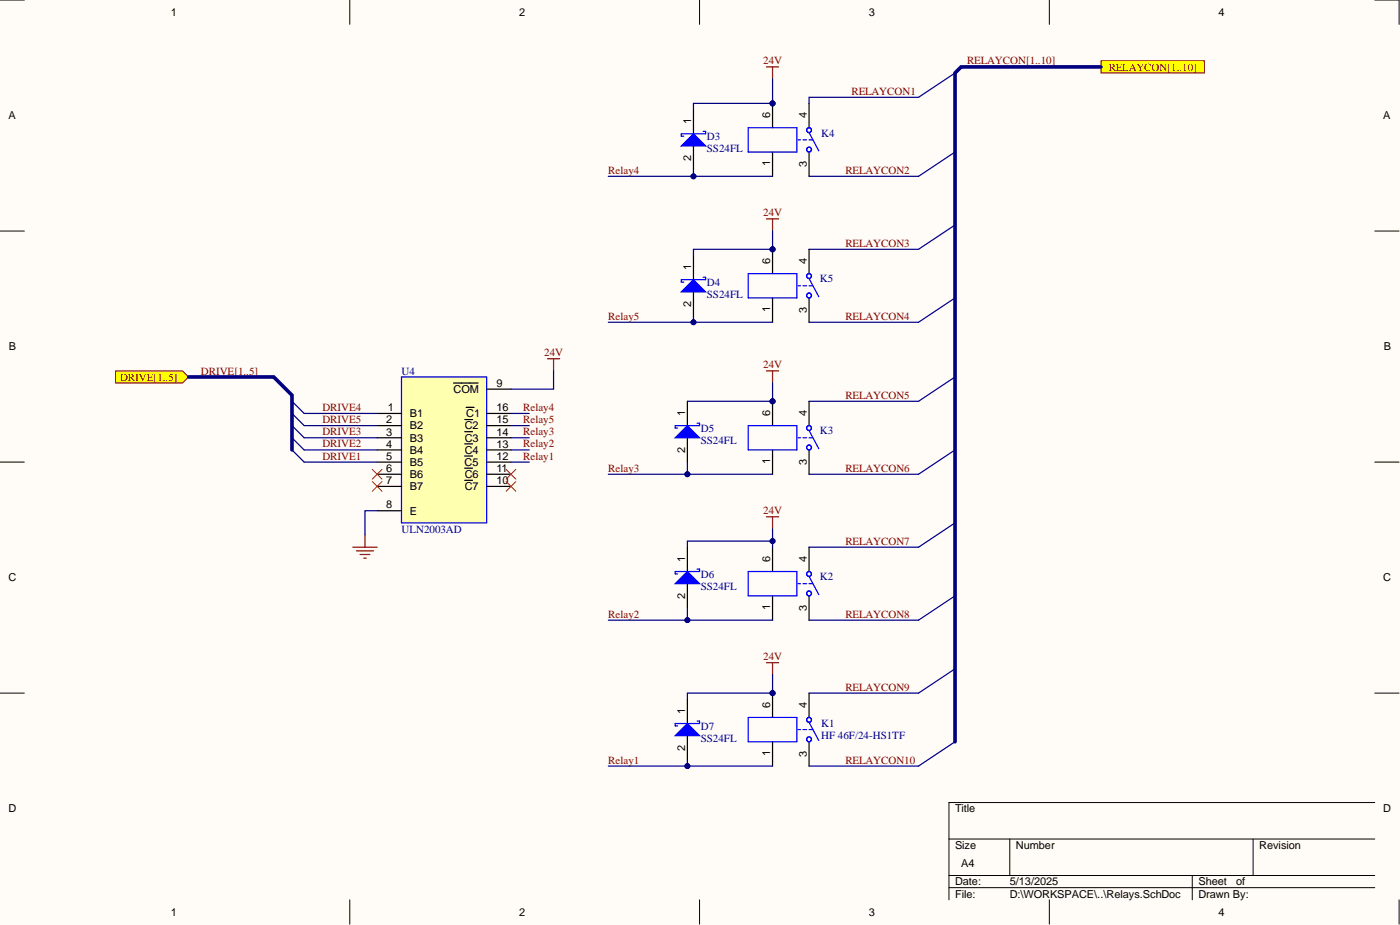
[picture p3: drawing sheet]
<svg xmlns="http://www.w3.org/2000/svg" width="292mm" height="193mm" viewBox="0 0 292 193" stroke-linecap="round" stroke-linejoin="round" font-family="sans-serif">
<defs><g id="words">
<g font-size="2.3">
<text x="35.6" y="3.3">1</text>
<text x="108.3" y="3.3">2</text>
<text x="181.3" y="3.3">3</text>
<text x="254.3" y="3.3">4</text>
<text x="1.8" y="24.9">A</text>
<text x="144.2" y="25.9" transform="rotate(-90 144.2 25.9)">1</text>
<text x="160.7" y="24.6" transform="rotate(-90 160.7 24.6)">6</text>
<text x="168.3" y="24.6" transform="rotate(-90 168.3 24.6)">4</text>
<text x="288.6" y="24.9">A</text>
<text x="144.2" y="33.6" transform="rotate(-90 144.2 33.6)">2</text>
<text x="160.7" y="34.6" transform="rotate(-90 160.7 34.6)">1</text>
<text x="168.3" y="34.9" transform="rotate(-90 168.3 34.9)">3</text>
<text x="144.2" y="56.3" transform="rotate(-90 144.2 56.3)">1</text>
<text x="160.7" y="55.1" transform="rotate(-90 160.7 55.1)">6</text>
<text x="168.3" y="55.1" transform="rotate(-90 168.3 55.1)">4</text>
<text x="144.2" y="64.1" transform="rotate(-90 144.2 64.1)">2</text>
<text x="160.7" y="65" transform="rotate(-90 160.7 65)">1</text>
<text x="168.3" y="65.3" transform="rotate(-90 168.3 65.3)">3</text>
<text x="1.9" y="73.1">B</text>
<text x="288.7" y="73.1">B</text>
<text x="94.6" y="82">COM</text>
<text x="103.6" y="80.7">9</text>
<text x="80.6" y="88.3">2</text>
<text x="80.9" y="85.8">1</text>
<text x="85.5" y="87.1">B1</text>
<text x="85.5" y="89.6">B2</text>
<text x="97" y="89.6">C2</text>
<text x="97.3" y="87.1">C1</text>
<text x="103.6" y="85.8">16</text>
<text x="103.6" y="88.3">15</text>
<text x="143" y="86.8" transform="rotate(-90 143 86.8)">1</text>
<text x="160.7" y="86.8" transform="rotate(-90 160.7 86.8)">6</text>
<text x="168.3" y="86.8" transform="rotate(-90 168.3 86.8)">4</text>
<text x="80.6" y="95.9">5</text>
<text x="80.6" y="90.9">3</text>
<text x="80.6" y="93.4">4</text>
<text x="85.5" y="92.1">B3</text>
<text x="85.5" y="94.7">B4</text>
<text x="97" y="92.1">C3</text>
<text x="97" y="94.7">C4</text>
<text x="103.6" y="90.9">14</text>
<text x="103.6" y="93.4">13</text>
<text x="103.6" y="95.9">12</text>
<text x="143" y="94.5" transform="rotate(-90 143 94.5)">2</text>
<text x="80.6" y="98.5">6</text>
<text x="80.6" y="101">7</text>
<text x="85.5" y="97.2">B5</text>
<text x="85.5" y="99.7">B6</text>
<text x="96.9" y="97.2">C5</text>
<text x="97" y="99.7">C6</text>
<text x="103.6" y="98.5">11</text>
<text x="103.6" y="101">10</text>
<text x="160.7" y="96.7" transform="rotate(-90 160.7 96.7)">1</text>
<text x="168.3" y="97" transform="rotate(-90 168.3 97)">3</text>
<text x="80.6" y="106.1">8</text>
<text x="85.5" y="102.3">B7</text>
<text x="85.5" y="107.3">E</text>
<text x="97" y="102.3">C7</text>
<text x="143" y="117.2" transform="rotate(-90 143 117.2)">1</text>
<text x="160.7" y="117.2" transform="rotate(-90 160.7 117.2)">6</text>
<text x="168.3" y="117.2" transform="rotate(-90 168.3 117.2)">4</text>
<text x="1.8" y="121.3">C</text>
<text x="143" y="124.9" transform="rotate(-90 143 124.9)">2</text>
<text x="288.6" y="121.3">C</text>
<text x="160.7" y="127.2" transform="rotate(-90 160.7 127.2)">1</text>
<text x="168.3" y="127.5" transform="rotate(-90 168.3 127.5)">3</text>
<text x="143" y="148.9" transform="rotate(-90 143 148.9)">1</text>
<text x="160.7" y="147.6" transform="rotate(-90 160.7 147.6)">6</text>
<text x="168.3" y="147.6" transform="rotate(-90 168.3 147.6)">4</text>
<text x="143" y="156.6" transform="rotate(-90 143 156.6)">2</text>
<text x="160.7" y="157.6" transform="rotate(-90 160.7 157.6)">1</text>
<text x="168.3" y="157.9" transform="rotate(-90 168.3 157.9)">3</text>
<text x="1.8" y="169.5">D</text>
<text x="199.3" y="169.5">Title</text>
<text x="288.6" y="169.5">D</text>
<text x="199.3" y="177.1">Size</text>
<text x="212" y="177.1">Number</text>
<text x="262.7" y="177.1">Revision</text>
<text x="199.3" y="184.7">Date:</text>
<text x="200.5" y="180.9">A4</text>
<text x="210.7" y="184.7">5/13/2025</text>
<text x="250" y="184.7">Sheet</text>
<text x="257.9" y="184.7">of</text>
<text x="35.6" y="191.1">1</text>
<text x="108.3" y="191.1">2</text>
<text x="181.3" y="191.1">3</text>
<text x="199.3" y="187.3">File:</text>
<text x="210.7" y="187.3">D:\WORKSPACE\..\Relays.SchDoc</text>
<text x="250" y="187.3">Drawn By:</text>
<text x="254.3" y="191.1">4</text>
</g>
<g font-size="2.3" fill="#800000">
<text x="159.2" y="13.5">24V</text>
<text x="201.8" y="13.5">RELAYCON[1..10]</text>
<text x="231.3" y="14.7">RELAYCON[1..10]</text>
<text x="177.7" y="19.8">RELAYCON1</text>
<text x="126.9" y="36.3">Relay4</text>
<text x="176.4" y="36.3">RELAYCON2</text>
<text x="159.2" y="45.2">24V</text>
<text x="176.4" y="51.5">RELAYCON3</text>
<text x="126.9" y="66.7">Relay5</text>
<text x="176.4" y="66.7">RELAYCON4</text>
<text x="113.5" y="74.3">24V</text>
<text x="159.2" y="76.9">24V</text>
<text x="25" y="79.4">DRIVE[1..5]</text>
<text x="41.9" y="78.1">DRIVE[1..5]</text>
<text x="176.4" y="83.2">RELAYCON5</text>
<text x="67.3" y="85.7">DRIVE4</text>
<text x="67.3" y="88.3">DRIVE5</text>
<text x="109.1" y="85.7">Relay4</text>
<text x="109.1" y="88.3">Relay5</text>
<text x="67.3" y="90.8">DRIVE3</text>
<text x="67.3" y="93.4">DRIVE2</text>
<text x="67.3" y="95.9">DRIVE1</text>
<text x="109.1" y="93.4">Relay2</text>
<text x="109.1" y="90.8">Relay3</text>
<text x="109.1" y="95.9">Relay1</text>
<text x="126.9" y="98.4">Relay3</text>
<text x="176.4" y="98.4">RELAYCON6</text>
<text x="159.2" y="107.3">24V</text>
<text x="176.4" y="113.6">RELAYCON7</text>
<text x="126.9" y="128.9">Relay2</text>
<text x="176.4" y="128.9">RELAYCON8</text>
<text x="159.2" y="137.7">24V</text>
<text x="176.4" y="144.1">RELAYCON9</text>
<text x="126.9" y="159.3">Relay1</text>
<text x="176.4" y="159.3">RELAYCON10</text>
</g>
<g font-size="2.3" fill="#000080">
<text x="147.5" y="29.2">D3</text>
<text x="171.3" y="28.7">K4</text>
<text x="147.5" y="31.7">SS24FL</text>
<text x="147.5" y="59.6">D4</text>
<text x="171.1" y="58.9">K5</text>
<text x="147.5" y="62.2">SS24FL</text>
<text x="83.8" y="78.1">U4</text>
<text x="146.2" y="90.1">D5</text>
<text x="146.2" y="92.6">SS24FL</text>
<text x="171.1" y="90.6">K3</text>
<text x="83.8" y="111.1">ULN2003AD</text>
<text x="146.2" y="120.5">D6</text>
<text x="146.2" y="123">SS24FL</text>
<text x="171.1" y="121">K2</text>
<text x="146.2" y="152.2">D7</text>
<text x="146.2" y="154.7">SS24FL</text>
<text x="171.3" y="151.7">K1</text>
<text x="171.3" y="154.2">HF 46F/24-HS1TF</text>
</g>
</g></defs>
<g fill="#fffcf8">
<path d="M0 0h291.9v192.8h-291.9z" fill-rule="evenodd"/>
<path d="M5.1 5.1h281.7v182.6h-281.7z" fill-rule="evenodd"/>
</g>
<g fill="none" stroke="#000" stroke-width=".21">
<path d="M0 0h5.1M73 0v5.1M146 0v5.1M218.9 0v5.1M286.8 0h5.1v5.1M0 48.2h5.1M286.8 48.2h5.1M0 96.4h5.1M286.8 96.4h5.1M0 144.6h5.1M286.8 144.6h5.1M198 175h88.8"/>
<path d="M210.7 175v7.6M261.5 175v7.6M286.8 167.4h-88.8v20.3M73 187.7v5.1M146 187.7v5.1M198 182.6h88.8M198 185.2h88.8M218.9 187.7v5.1M248.8 182.6v5.1M291.9 187.7v5.1"/>
</g>
<path d="M159.9 14h2.6M161.2 14v2.5M159.9 45.7h2.6M161.2 45.7v2.5M159.9 77.4h2.6M161.2 77.4v2.5M159.9 107.8h2.6M161.2 107.8v2.6M159.9 138.3h2.6M161.2 138.3v2.5" fill="none" stroke="#800000" stroke-width=".25"/>
<path d="M83.8 78.6h17.7v30.5h-17.7z" fill-rule="evenodd" fill="#ffffb0"/>
<path d="M83.8 78.6h17.7v30.5h-17.7z" fill="none" stroke="#00f" stroke-width=".25"/>
<g fill="none" stroke="#000" stroke-width=".25">
<path d="M94.6 79.9h5.2M78.7 86.3h5.1M78.7 88.8h5.1M78.7 91.3h5.1M78.7 93.9h5.1M78.7 96.4h5.1M78.7 98.9h5.1M96.9 95.1h1.7M97 90.1h1.6M97 97.7h1.6M97 92.6h1.6M97 87.5h1.6"/>
<path d="M97.3 85h1.6M101.5 86.3h5.1M101.5 88.8h5.1M101.5 91.3h5.1M101.5 93.9h5.1M101.5 96.4h5.1M101.5 98.9h5.1M101.5 81.2h5.1M78.7 101.5h5.1M78.7 106.5h5.1M97 100.2h1.6M101.5 101.5h5.1"/>
</g>
<path d="M114.2 74.8h2.6M115.5 74.8v2.6M73.6 114.2h5.1M74.4 114.9h3.5M75.1 115.7h2.1M75.9 116.4h.5M76.2 111.6v2.6" fill="none" stroke="#800000" stroke-width=".25"/>
<path d="M77.7 97.9l2 2.1M79.7 97.9l-2 2.1M105.6 97.9l2 2.1M107.6 97.9l-2 2.1M77.7 100.5l2 2M79.7 100.5l-2 2M105.6 100.5l2 2M107.6 100.5l-2 2" fill="none" stroke="#f00" stroke-width=".21"/>
<circle cx="161.2" cy="21.6" r=".51" fill="#000080"/>
<circle cx="161.2" cy="21.6" r=".51" fill="none" stroke="#000080" stroke-width=".21"/>
<path d="M161.2 21.6v5M168.8 21.6v5M168.8 31.7v5.1" fill="none" stroke="#000" stroke-width=".25"/>
<circle cx="161.2" cy="21.6" r=".51" fill="#000080"/>
<circle cx="161.2" cy="21.6" r=".51" fill="none" stroke="#000080" stroke-width=".21"/>
<path d="M161.2 31.7v5.1" fill="none" stroke="#000" stroke-width=".25"/>
<g fill="none" stroke="#00f" stroke-width=".25">
<path d="M156.1 26.6h10.2v5.1h-10.2zM166.5 29.2h.5M167.5 29.2h.8M168.8 29.2h.8M168.8 27.7l2 3.8"/>
<circle cx="168.8" cy="31.2" r=".51"/>
<circle cx="168.8" cy="27.1" r=".51"/>
</g>
<circle cx="161.2" cy="52" r=".51" fill="#000080"/>
<circle cx="161.2" cy="52" r=".51" fill="none" stroke="#000080" stroke-width=".21"/>
<path d="M161.2 52v5.1M168.8 52v5.1M168.8 62.2v5" fill="none" stroke="#000" stroke-width=".25"/>
<circle cx="161.2" cy="52" r=".51" fill="#000080"/>
<circle cx="161.2" cy="52" r=".51" fill="none" stroke="#000080" stroke-width=".21"/>
<path d="M161.2 62.2v5" fill="none" stroke="#000" stroke-width=".25"/>
<g fill="none" stroke="#00f" stroke-width=".25">
<path d="M156.1 57.1h10.2v5.1h-10.2zM166.5 59.6h.5M167.5 59.6h.8M168.8 59.6h.8M168.8 58.1l2 3.8"/>
<circle cx="168.8" cy="57.6" r=".51"/>
<circle cx="168.8" cy="61.6" r=".51"/>
</g>
<circle cx="161.2" cy="83.7" r=".51" fill="#000080"/>
<circle cx="161.2" cy="83.7" r=".51" fill="none" stroke="#000080" stroke-width=".21"/>
<path d="M161.2 83.7v5.1M168.8 83.7v5.1M168.8 93.9v5" fill="none" stroke="#000" stroke-width=".25"/>
<circle cx="161.2" cy="83.7" r=".51" fill="#000080"/>
<circle cx="161.2" cy="83.7" r=".51" fill="none" stroke="#000080" stroke-width=".21"/>
<path d="M161.2 93.9v5M161.2 114.2v5M168.8 114.2v5M161.2 124.3v5.1M168.8 124.3v5.1" fill="none" stroke="#000" stroke-width=".25"/>
<g fill="none" stroke="#00f" stroke-width=".25">
<path d="M156.1 88.8h10.2v5.1h-10.2zM166.5 91.3h.5M167.5 91.3h.8M168.8 91.3h.8M168.8 89.8l2 3.8M156.1 119.2h10.2v5.1h-10.2zM166.5 121.8h.5M167.5 121.8h.8M168.8 121.8h.8M168.8 120.2l2 3.8"/>
<circle cx="168.8" cy="93.4" r=".51"/>
<circle cx="168.8" cy="89.3" r=".51"/>
<circle cx="168.8" cy="119.7" r=".51"/>
<circle cx="168.8" cy="123.8" r=".51"/>
</g>
<circle cx="161.2" cy="144.6" r=".51" fill="#000080"/>
<circle cx="161.2" cy="144.6" r=".51" fill="none" stroke="#000080" stroke-width=".21"/>
<path d="M161.2 144.6v5.1M168.8 144.6v5.1M168.8 154.7v5.1" fill="none" stroke="#000" stroke-width=".25"/>
<circle cx="161.2" cy="144.6" r=".51" fill="#000080"/>
<circle cx="161.2" cy="144.6" r=".51" fill="none" stroke="#000080" stroke-width=".21"/>
<path d="M161.2 154.7v5.1" fill="none" stroke="#000" stroke-width=".25"/>
<g fill="none" stroke="#00f" stroke-width=".25">
<path d="M156.1 149.7h10.2v5h-10.2zM166.5 152.2h.5M167.5 152.2h.8M168.8 152.2h.8M168.8 150.7l2 3.8"/>
<circle cx="168.8" cy="150.2" r=".51"/>
<circle cx="168.8" cy="154.2" r=".51"/>
</g>
<path d="M60.9 83.7l2.6 2.6M60.9 86.3l2.6 2.5M60.9 88.8l2.6 2.5M60.9 91.3l2.6 2.6M60.9 93.9l2.6 2.5" fill="none" stroke="#000080" stroke-width=".25"/>
<path d="M229.7 12.7h21.6v2.5h-21.6z" fill-rule="evenodd" fill="#ff0"/>
<path d="M229.7 12.7h21.6v2.5h-21.6z" fill="none" stroke="#800000" stroke-width=".21"/>
<path d="M199.3 15.2l-7.7 5.1M199.3 31.7l-7.7 5.1M199.3 46.9l-7.7 5.1M199.3 62.2l-7.7 5M199.3 78.6l-7.7 5.1M199.3 93.9l-7.7 5M199.3 109.1l-7.7 5.1M199.3 124.3l-7.7 5.1M199.3 139.5l-7.7 5.1M199.3 154.7l-7.7 5.1" fill="none" stroke="#000080" stroke-width=".25"/>
<path d="M24.1 77.4h14l1.2 1.2-1.2 1.3h-14z" fill-rule="evenodd" fill="#ff0"/>
<path d="M24.1 77.4h14l1.2 1.2-1.2 1.3h-14z" fill="none" stroke="#800000" stroke-width=".21"/>
<path d="M144.7 22.8v5.1M144.7 30.4v5.1" fill="none" stroke="#000" stroke-width=".25"/>
<path d="M142.1 30.4l2.6-2.5 2.5 2.5z" fill="#00f"/>
<path d="M142.1 30.4l2.6-2.5 2.5 2.5zM146.7 27.4h.5v.5h-5.1v.5h.6" fill="none" stroke="#00f" stroke-width=".25"/>
<path d="M144.7 53.3v5.1M144.7 60.9v5.1" fill="none" stroke="#000" stroke-width=".25"/>
<path d="M142.1 60.9l2.6-2.5 2.5 2.5z" fill="#00f"/>
<path d="M146.7 57.8h.5v.6h-5.1v.5h.6M142.1 60.9l2.6-2.5 2.5 2.5z" fill="none" stroke="#00f" stroke-width=".25"/>
<path d="M143.4 83.7v5.1M143.4 91.3v5.1" fill="none" stroke="#000" stroke-width=".25"/>
<path d="M140.9 91.3l2.5-2.5 2.6 2.5z" fill="#00f"/>
<path d="M140.9 91.3l2.5-2.5 2.6 2.5zM145.4 88.3h.6v.5h-5.1v.5h.5" fill="none" stroke="#00f" stroke-width=".25"/>
<path d="M143.4 114.2v5M143.4 121.8v5" fill="none" stroke="#000" stroke-width=".25"/>
<path d="M140.9 121.8l2.5-2.6 2.6 2.6z" fill="#00f"/>
<path d="M145.4 118.7h.6v.5h-5.1v.5h.5M140.9 121.8l2.5-2.6 2.6 2.6z" fill="none" stroke="#00f" stroke-width=".25"/>
<path d="M143.4 145.9v5M143.4 153.5v5" fill="none" stroke="#000" stroke-width=".25"/>
<path d="M140.9 153.5l2.5-2.6 2.6 2.6z" fill="#00f"/>
<path d="M140.9 153.5l2.5-2.6 2.6 2.6zM145.4 150.4h.6v.5h-5.1v.5h.5" fill="none" stroke="#00f" stroke-width=".25"/>
<path d="M161.2 110.4v3.8" fill="none" stroke="#000080" stroke-width=".25"/>
<circle cx="161.2" cy="112.9" r=".51" fill="#000080"/>
<circle cx="161.2" cy="112.9" r=".51" fill="none" stroke="#000080" stroke-width=".21"/>
<path d="M229.7 14h-29.2l-1.2 1.2v139.5" fill="none" stroke="#000080" stroke-width=".76"/>
<g fill="none" stroke="#000080" stroke-width=".25">
<path d="M115.5 77.4v3.8h-8.9M63.5 96.4h15.2M63.5 93.9h15.2M63.5 91.3h15.2M63.5 88.8h15.2M63.5 86.3h15.2M106.6 96.4h3.8M106.6 93.9h3.8M106.6 91.3h3.8M106.6 88.8h3.8M106.6 86.3h3.8M126.9 98.9h34.3"/>
<path d="M78.7 106.5h-2.5v5.1"/>
</g>
<circle cx="143.4" cy="98.9" r=".51" fill="#000080"/>
<circle cx="143.4" cy="98.9" r=".51" fill="none" stroke="#000080" stroke-width=".21"/>
<path d="M126.9 159.8h34.3" fill="none" stroke="#000080" stroke-width=".25"/>
<circle cx="143.4" cy="159.8" r=".51" fill="#000080"/>
<circle cx="143.4" cy="159.8" r=".51" fill="none" stroke="#000080" stroke-width=".21"/>
<path d="M126.9 129.4h34.3" fill="none" stroke="#000080" stroke-width=".25"/>
<circle cx="143.4" cy="129.4" r=".51" fill="#000080"/>
<circle cx="143.4" cy="129.4" r=".51" fill="none" stroke="#000080" stroke-width=".21"/>
<path d="M126.9 67.2h34.3" fill="none" stroke="#000080" stroke-width=".25"/>
<circle cx="144.7" cy="67.2" r=".51" fill="#000080"/>
<circle cx="144.7" cy="67.2" r=".51" fill="none" stroke="#000080" stroke-width=".21"/>
<path d="M126.9 36.8h34.3" fill="none" stroke="#000080" stroke-width=".25"/>
<circle cx="144.7" cy="36.8" r=".51" fill="#000080"/>
<circle cx="144.7" cy="36.8" r=".51" fill="none" stroke="#000080" stroke-width=".21"/>
<path d="M161.2 140.8v3.8h-17.8v1.3" fill="none" stroke="#000080" stroke-width=".25"/>
<circle cx="161.2" cy="144.6" r=".51" fill="#000080"/>
<circle cx="161.2" cy="144.6" r=".51" fill="none" stroke="#000080" stroke-width=".21"/>
<path d="M161.2 112.9h-17.8v1.3" fill="none" stroke="#000080" stroke-width=".25"/>
<circle cx="161.2" cy="112.9" r=".51" fill="#000080"/>
<circle cx="161.2" cy="112.9" r=".51" fill="none" stroke="#000080" stroke-width=".21"/>
<path d="M161.2 79.9v3.8h-17.8" fill="none" stroke="#000080" stroke-width=".25"/>
<circle cx="161.2" cy="83.7" r=".51" fill="#000080"/>
<circle cx="161.2" cy="83.7" r=".51" fill="none" stroke="#000080" stroke-width=".21"/>
<path d="M161.2 48.2v3.8h-16.5v1.3" fill="none" stroke="#000080" stroke-width=".25"/>
<circle cx="161.2" cy="52" r=".51" fill="#000080"/>
<circle cx="161.2" cy="52" r=".51" fill="none" stroke="#000080" stroke-width=".21"/>
<path d="M161.2 16.5v5.1h-16.5v1.2" fill="none" stroke="#000080" stroke-width=".25"/>
<circle cx="161.2" cy="21.6" r=".51" fill="#000080"/>
<circle cx="161.2" cy="21.6" r=".51" fill="none" stroke="#000080" stroke-width=".21"/>
<path d="M168.8 36.8h22.8M191.6 20.3h-22.8v1.3M168.8 52h22.8M168.8 67.2h22.8M168.8 98.9h22.8M168.8 83.7h22.8M168.8 114.2h22.8M168.8 129.4h22.8M143.4 158.5v1.3M168.8 159.8h22.8M168.8 144.6h22.8" fill="none" stroke="#000080" stroke-width=".25"/>
<circle cx="143.4" cy="159.8" r=".51" fill="#000080"/>
<circle cx="143.4" cy="159.8" r=".51" fill="none" stroke="#000080" stroke-width=".21"/>
<path d="M143.4 126.8v2.6" fill="none" stroke="#000080" stroke-width=".25"/>
<circle cx="143.4" cy="129.4" r=".51" fill="#000080"/>
<circle cx="143.4" cy="129.4" r=".51" fill="none" stroke="#000080" stroke-width=".21"/>
<path d="M143.4 96.4v2.5" fill="none" stroke="#000080" stroke-width=".25"/>
<circle cx="143.4" cy="98.9" r=".51" fill="#000080"/>
<circle cx="143.4" cy="98.9" r=".51" fill="none" stroke="#000080" stroke-width=".21"/>
<path d="M144.7 66v1.2" fill="none" stroke="#000080" stroke-width=".25"/>
<circle cx="144.7" cy="67.2" r=".51" fill="#000080"/>
<circle cx="144.7" cy="67.2" r=".51" fill="none" stroke="#000080" stroke-width=".21"/>
<path d="M144.7 35.5v1.3" fill="none" stroke="#000080" stroke-width=".25"/>
<circle cx="144.7" cy="36.8" r=".51" fill="#000080"/>
<circle cx="144.7" cy="36.8" r=".51" fill="none" stroke="#000080" stroke-width=".21"/>
<path d="M39.3 78.6h17.8l3.8 3.8v11.5" fill="none" stroke="#000080" stroke-width=".76"/>
<use href="#words"/>
</svg>
